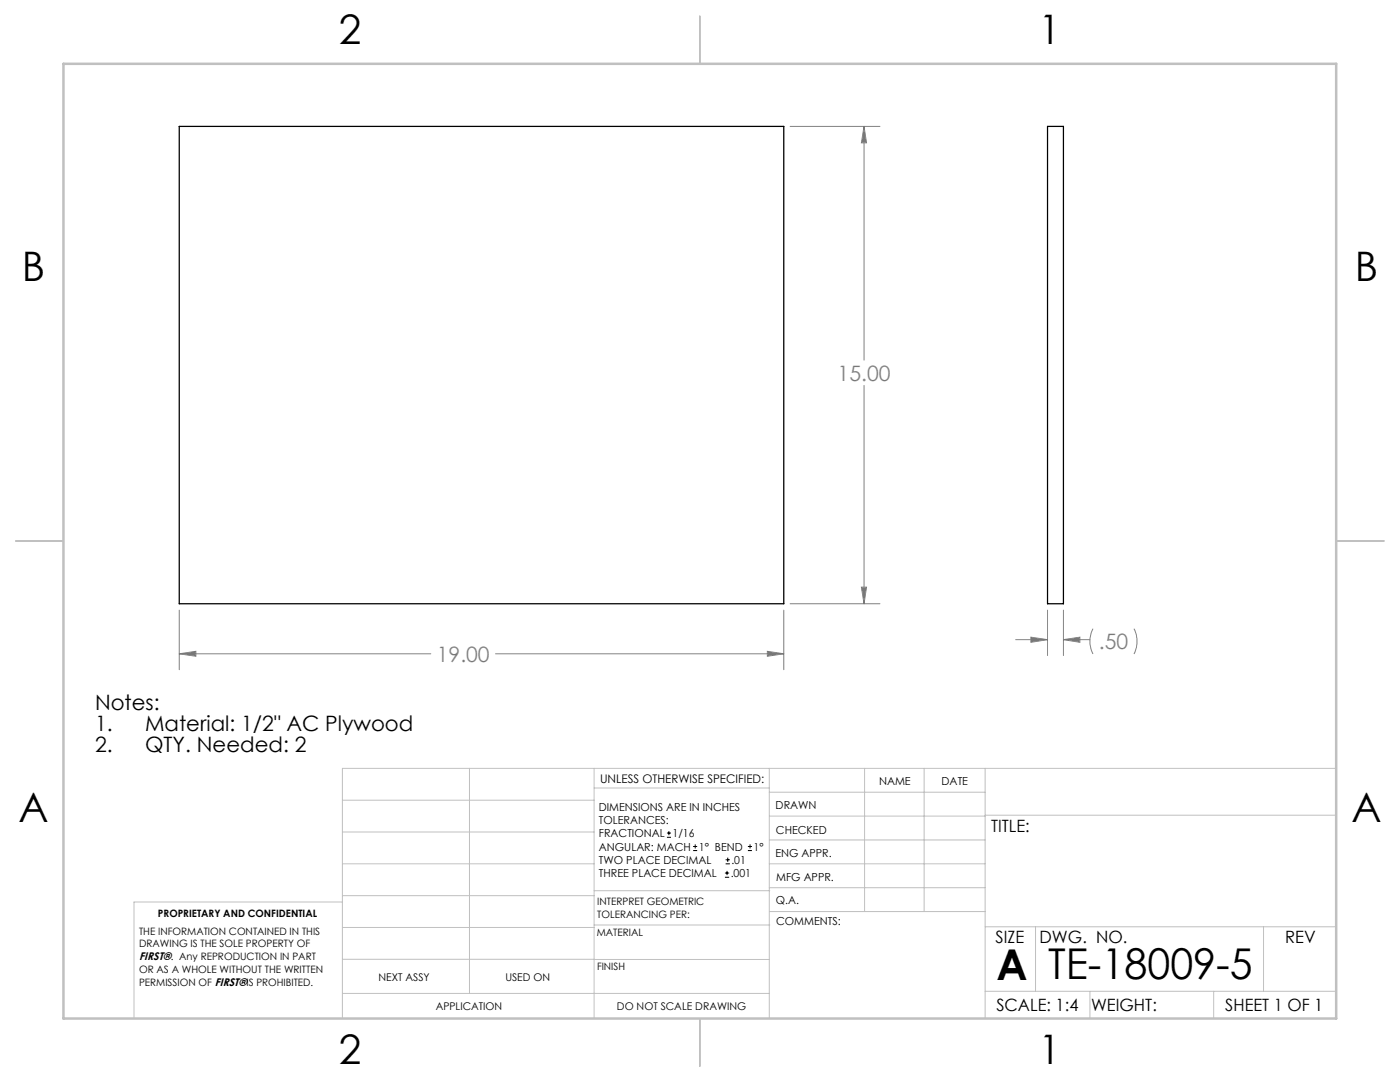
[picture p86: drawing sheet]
<svg xmlns="http://www.w3.org/2000/svg" width="279mm" height="216mm" viewBox="0 0 279 216" stroke-linecap="round" stroke-linejoin="round" font-family="sans-serif">
<defs><g id="words">
<g font-size="8.5">
<text x="198.9" y="195.5">A</text>
<text x="209.2" y="195.4">TE-18009-5</text>
</g>
<g font-size="8.1">
<text x="67.6" y="8.9">2</text>
<text x="207.3" y="8.9">1</text>
<text x="4.4" y="56.2">B</text>
<text x="270.4" y="56.2">B</text>
<text x="3.7" y="164.1">A</text>
<text x="269.7" y="164.1">A</text>
<text x="67.6" y="212.4">2</text>
<text x="207.3" y="212.4">1</text>
</g>
<g font-size="4.2" fill="#808080">
<text x="167.2" y="76">15.00</text>
<text x="219.3" y="129.5">.50</text>
<text x="87.2" y="132">19.00</text>
</g>
<g font-size="4.2">
<text x="19" y="141.6">Notes:</text>
<text x="19" y="145.8">1.</text>
<text x="19" y="150">2.</text>
<text x="29" y="145.8">Material: 1/2&quot; AC Plywood</text>
<text x="29" y="150">QTY. Needed: 2</text>
</g>
<g font-size="3.4">
<text x="197.8" y="166">TITLE:</text>
<text x="198.7" y="188.1">SIZE</text>
<text x="207.5" y="188.1">DWG. NO.</text>
<text x="256.5" y="188.2">REV</text>
<text x="198.8" y="201.7">SCALE: 1:4</text>
<text x="217.7" y="201.8">WEIGHT:</text>
<text x="244.5" y="201.7">SHEET 1 OF 1</text>
</g>
<text font-size="2.4" x="119.8" y="156.2">UNLESS OTHERWISE SPECIFIED:</text>
<g font-size="2.2">
<text x="119.5" y="161.8">DIMENSIONS ARE IN INCHES</text>
<text x="154.8" y="161.4">DRAWN</text>
<text x="175.4" y="156.6">NAME</text>
<text x="187.9" y="156.7">DATE</text>
<text x="119.5" y="164.4">TOLERANCES:</text>
<text x="119.5" y="167.1">FRACTIONAL</text>
<text x="134.2" y="167.1">1/16</text>
<text x="154.9" y="166.3">CHECKED</text>
<text x="119.5" y="172.4">TWO PLACE DECIMAL</text>
<text x="119.5" y="169.7">ANGULAR: MACH</text>
<text x="139.5" y="169.7">1° BEND</text>
<text x="146" y="172.4">.01</text>
<text x="150.4" y="169.7">1°</text>
<text x="154.8" y="171">ENG APPR.</text>
<text x="119.5" y="175">THREE PLACE DECIMAL</text>
<text x="145.8" y="175">.001</text>
<text x="154.9" y="175.7">MFG APPR.</text>
<text x="154.9" y="180.4">Q.A.</text>
<text x="154.9" y="184.6">COMMENTS:</text>
<text x="27.8" y="191.6">FIRST®. Any REPRODUCTION IN PART</text>
</g>
<g font-size="2.1">
<text x="75.5" y="195.7">NEXT ASSY</text>
<text x="100.9" y="195.7">USED ON</text>
<text x="86.9" y="201.5">APPLICATION</text>
<text x="123.1" y="201.6">DO NOT SCALE DRAWING</text>
</g>
<g font-size="2">
<text x="31.5" y="182.9">PROPRIETARY AND CONFIDENTIAL</text>
<text x="119.2" y="180.6">INTERPRET GEOMETRIC</text>
<text x="119.2" y="183.1">TOLERANCING PER:</text>
<text x="27.8" y="186.5">THE INFORMATION CONTAINED IN THIS</text>
<text x="27.8" y="189">DRAWING IS THE SOLE PROPERTY OF</text>
<text x="119.1" y="186.7">MATERIAL</text>
<text x="27.8" y="194.1">OR AS A WHOLE WITHOUT THE WRITTEN</text>
<text x="27.8" y="196.7">PERMISSION OF FIRST®IS PROHIBITED.</text>
<text x="119.1" y="193.5">FINISH</text>
</g>
</g></defs>
<g fill="none" stroke="#c0c0c0" stroke-width=".2">
<path d="M68.3 159.7h50.3M93.7 153.3v44.9M118.6 153.3v49.9M118.6 157.2h34.9M153.5 153.3v49.9M153.5 158.1h43.1M172.5 153.3v28.6M184.4 153.3v28.6M196.6 153.3v49.9M266.7 153.3h-198.4v49.9M68.3 178.7h50.3M68.3 172.4h50.3"/>
<path d="M68.3 166h50.3M68.3 180h-41.6v23.2M118.6 177.7h35M153.5 167.6h43.1M153.5 162.8h43.1M153.5 172.4h43.1M153.5 177.1h43.1M196.6 162.7h70.1M68.3 198.2h85.2M68.3 191.4l85.2 .1M68.3 185.1h50.3M118.6 184.6h35"/>
<path d="M153.6 181.9h43M196.6 197.8h70.1M196.6 184.9h70.1M206.7 184.9v12.9M217.5 197.8v5.4M242.2 197.8v5.4M252.2 184.9v12.9"/>
</g>
<path d="M139.7 3.2v9.5M3.1 107.9h9.6M266.7 107.9h9.5M139.7 203.2v9.6" fill="none" stroke="#c0c0c0" stroke-width=".25"/>
<path d="M12.7 12.7h254v190.5h-254z" fill="none" stroke="#c0c0c0" stroke-width=".5"/>
<g fill="none" stroke="#808080" stroke-width=".2">
<path d="M157.7 25.2h17.9M172.4 25.2l.5 3.3h-1zM172.4 25.2v46.7M172.4 76.9v43.6M171.9 117.2h1l-.5 3.3zM35.8 130.5l3.3-.5v1zM35.8 121.7v11.9M35.8 130.5h50.2M98.9 130.5h57.5M153.1 130l3.3 .5-3.3 .5zM156.4 121.7v11.9M157.7 120.5h17.9"/>
<path d="M202.7 127.6h6.4M205.7 127.1l3.4 .5-3.4 .6zM209.1 121.7v9.1M212.2 127.6l3.3-.5v1.1zM212.2 121.7v9.1M212.2 127.6h5.3M218.1 125.4a5.6 5.6 0 0 0 0 5.1M226.3 125.4a5.6 5.6 0 0 1 0 5.1"/>
</g>
<path d="M35.8 130.5l3.3-.5v1zM153.1 130l3.3 .5-3.3 .5zM171.9 117.2h1l-.5 3.3zM172.4 25.2l.5 3.3h-1zM205.7 127.1l3.4 .5-3.4 .6zM212.2 127.6l3.3-.5v1.1z" fill="#808080"/>
<path d="M35.8 25.2h120.6v95.3h-120.6zM209.1 25.2h3.1v95.3h-3.1z" fill="none" stroke="#000" stroke-width=".25"/>
<g fill="none" stroke="#000" stroke-width=".2">
<path d="M133.1 167.1h.8M133.1 166.2h.8M133.5 165.8v.9M138.3 169.7h.8M138.3 168.9h.8M138.7 168.5v.8M144.7 175h.8M144.7 174.2h.8M144.8 172.4h.9M144.8 171.6h.9M145.1 173.8v.8M145.2 171.1v.9"/>
<path d="M149.3 169.7h.8M149.3 168.9h.8M149.7 168.5v.8"/>
</g>
<use href="#words"/>
</svg>
